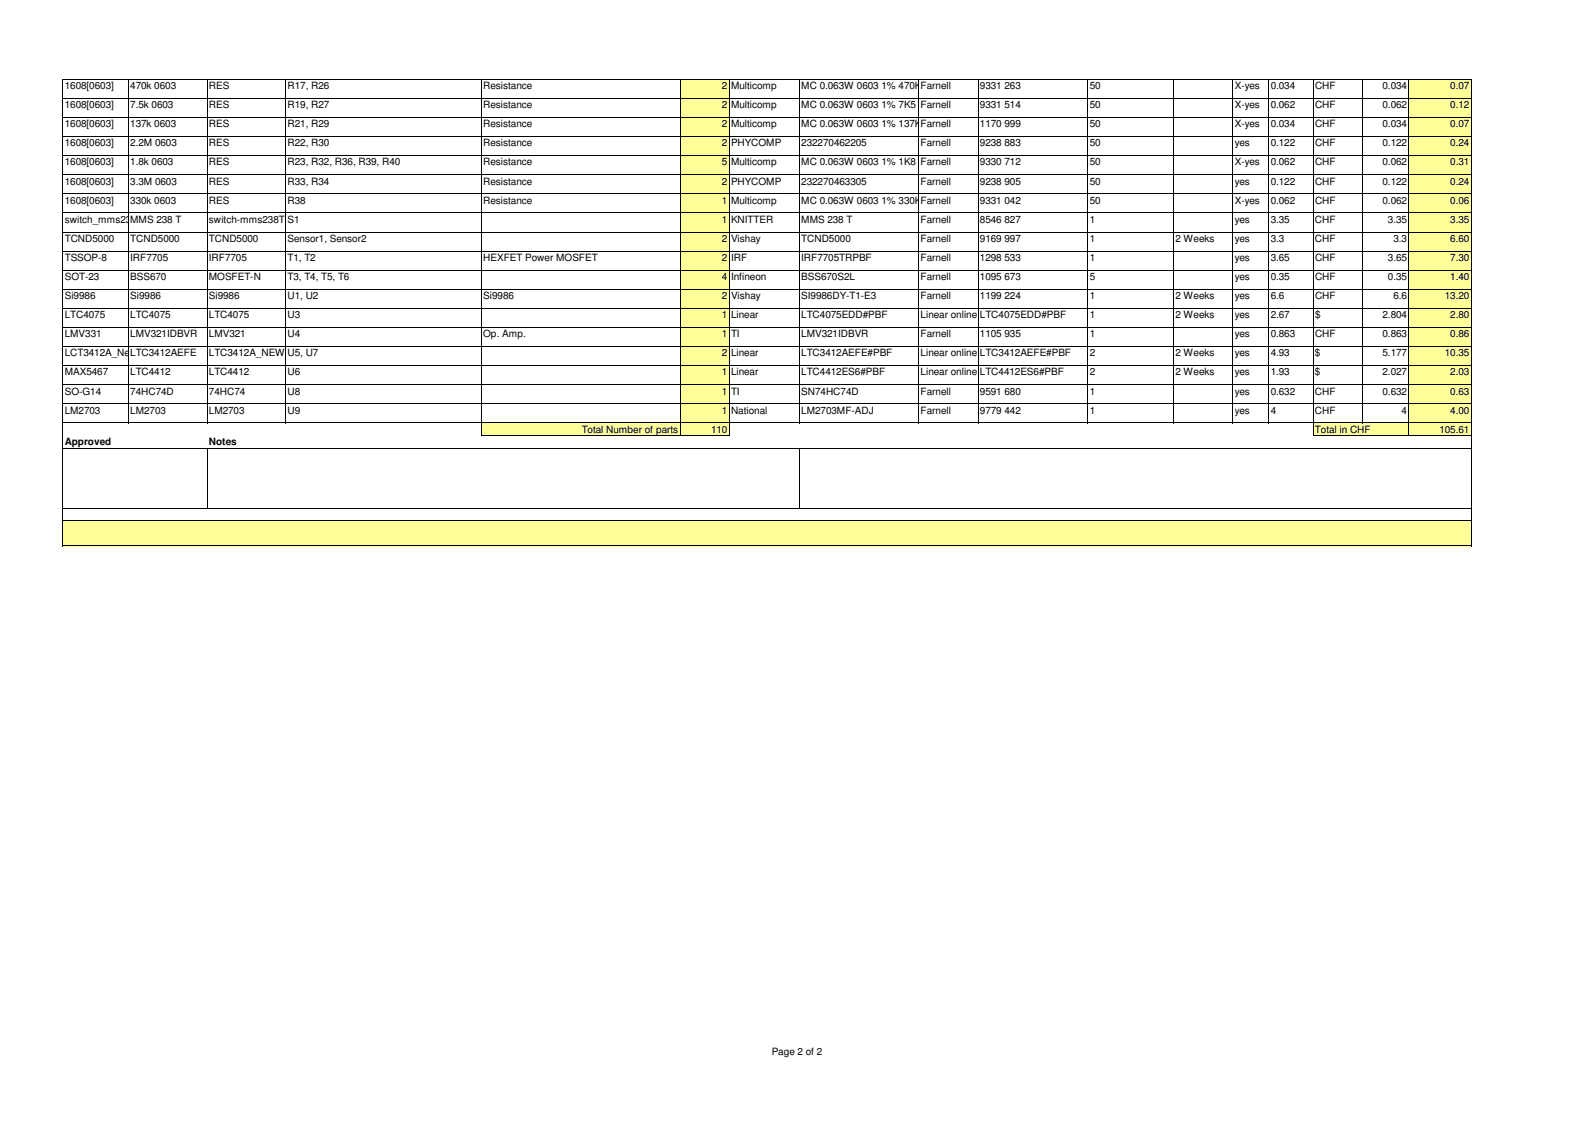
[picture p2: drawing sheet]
<svg xmlns="http://www.w3.org/2000/svg" width="297mm" height="210mm" viewBox="0 0 297 210" stroke-linecap="round" stroke-linejoin="round" font-family="sans-serif">
<defs><g id="words">
<g font-size="1.9">
<text x="12.1" y="16.6">1608[0603]</text>
<text x="24.3" y="16.6">470k 0603</text>
<text x="38.9" y="16.6">RES</text>
<text x="53.5" y="16.6">R17, R26</text>
<text x="90" y="16.6">Resistance</text>
<text x="134.4" y="16.6">2 Multicomp</text>
<text x="149.2" y="16.6">MC 0.063W 0603 1% 470K</text>
<text x="171.4" y="16.6">Farnell</text>
<text x="182.5" y="16.6">9331 263</text>
<text x="202.9" y="16.6">50</text>
<text x="230" y="16.6">X-yes</text>
<text x="236.6" y="16.6">0.034</text>
<text x="244.9" y="16.6">CHF</text>
<text x="257.5" y="16.6">0.034</text>
<text x="270.1" y="16.6">0.07</text>
<text x="12.1" y="23.7">1608[0603]</text>
<text x="12.1" y="20.2">1608[0603]</text>
<text x="24.3" y="23.7">137k 0603</text>
<text x="24.3" y="20.2">7.5k 0603</text>
<text x="38.9" y="23.7">RES</text>
<text x="38.9" y="20.2">RES</text>
<text x="53.5" y="23.7">R21, R29</text>
<text x="53.5" y="20.2">R19, R27</text>
<text x="90" y="23.7">Resistance</text>
<text x="90" y="20.2">Resistance</text>
<text x="134.4" y="23.7">2 Multicomp</text>
<text x="134.4" y="20.2">2 Multicomp</text>
<text x="149.2" y="20.2">MC 0.063W 0603 1% 7K5 Farnell</text>
<text x="149.2" y="23.7">MC 0.063W 0603 1% 137K</text>
<text x="171.4" y="23.7">Farnell</text>
<text x="182.5" y="20.2">9331 514</text>
<text x="182.5" y="23.7">1170 999</text>
<text x="202.9" y="20.2">50</text>
<text x="202.9" y="23.7">50</text>
<text x="230" y="20.2">X-yes</text>
<text x="230" y="23.7">X-yes</text>
<text x="236.6" y="20.2">0.062</text>
<text x="236.6" y="23.7">0.034</text>
<text x="244.9" y="20.2">CHF</text>
<text x="244.9" y="23.7">CHF</text>
<text x="257.5" y="20.2">0.062</text>
<text x="257.5" y="23.7">0.034</text>
<text x="270.1" y="20.2">0.12</text>
<text x="270.1" y="23.7">0.07</text>
<text x="12.1" y="27.3">1608[0603]</text>
<text x="24.3" y="27.3">2.2M 0603</text>
<text x="38.9" y="27.3">RES</text>
<text x="53.5" y="27.3">R22, R30</text>
<text x="90" y="27.3">Resistance</text>
<text x="134.4" y="27.3">2 PHYCOMP</text>
<text x="149.2" y="27.3">232270462205</text>
<text x="171.4" y="27.3">Farnell</text>
<text x="182.5" y="27.3">9238 883</text>
<text x="202.9" y="27.3">50</text>
<text x="230" y="27.3">yes</text>
<text x="236.6" y="27.3">0.122</text>
<text x="244.9" y="27.3">CHF</text>
<text x="257.5" y="27.3">0.122</text>
<text x="270.1" y="27.3">0.24</text>
<text x="12.1" y="30.8">1608[0603]</text>
<text x="12.1" y="34.4">1608[0603]</text>
<text x="24.3" y="30.8">1.8k 0603</text>
<text x="24.3" y="34.4">3.3M 0603</text>
<text x="38.9" y="30.8">RES</text>
<text x="38.9" y="34.4">RES</text>
<text x="53.5" y="30.8">R23, R32, R36, R39, R40</text>
<text x="53.5" y="34.4">R33, R34</text>
<text x="90" y="30.8">Resistance</text>
<text x="90" y="34.4">Resistance</text>
<text x="134.4" y="34.4">2 PHYCOMP</text>
<text x="134.4" y="30.8">5 Multicomp</text>
<text x="149.2" y="34.4">232270463305</text>
<text x="149.2" y="30.8">MC 0.063W 0603 1% 1K8 Farnell</text>
<text x="171.4" y="34.4">Farnell</text>
<text x="182.5" y="34.4">9238 905</text>
<text x="182.5" y="30.8">9330 712</text>
<text x="202.9" y="34.4">50</text>
<text x="202.9" y="30.8">50</text>
<text x="230" y="34.4">yes</text>
<text x="230" y="30.8">X-yes</text>
<text x="236.6" y="34.4">0.122</text>
<text x="236.6" y="30.8">0.062</text>
<text x="244.9" y="34.4">CHF</text>
<text x="244.9" y="30.8">CHF</text>
<text x="257.5" y="34.4">0.122</text>
<text x="257.5" y="30.8">0.062</text>
<text x="270.1" y="34.4">0.24</text>
<text x="270.1" y="30.8">0.31</text>
<text x="12.1" y="41.5">switch_mms238t</text>
<text x="12.1" y="37.9">1608[0603]</text>
<text x="24.3" y="41.5">MMS 238 T</text>
<text x="24.3" y="37.9">330k 0603</text>
<text x="38.9" y="41.5">switch-mms238T S1</text>
<text x="38.9" y="37.9">RES</text>
<text x="53.5" y="37.9">R38</text>
<text x="90" y="37.9">Resistance</text>
<text x="134.4" y="41.5">1 KNITTER</text>
<text x="134.4" y="37.9">1 Multicomp</text>
<text x="149.2" y="41.5">MMS 238 T</text>
<text x="149.2" y="37.9">MC 0.063W 0603 1% 330K</text>
<text x="171.4" y="41.5">Farnell</text>
<text x="171.4" y="37.9">Farnell</text>
<text x="182.5" y="41.5">8546 827</text>
<text x="182.5" y="37.9">9331 042</text>
<text x="202.9" y="41.5">1</text>
<text x="202.9" y="37.9">50</text>
<text x="230" y="41.5">yes</text>
<text x="230" y="37.9">X-yes</text>
<text x="236.6" y="41.5">3.35</text>
<text x="236.6" y="37.9">0.062</text>
<text x="244.9" y="41.5">CHF</text>
<text x="244.9" y="37.9">CHF</text>
<text x="257.5" y="37.9">0.062</text>
<text x="258.5" y="41.5">3.35</text>
<text x="270.1" y="41.5">3.35</text>
<text x="270.1" y="37.9">0.06</text>
<text x="12.1" y="45">TCND5000</text>
<text x="24.3" y="45">TCND5000</text>
<text x="38.9" y="45">TCND5000</text>
<text x="53.5" y="45">Sensor1, Sensor2</text>
<text x="134.4" y="45">2 Vishay</text>
<text x="149.2" y="45">TCND5000</text>
<text x="171.4" y="45">Farnell</text>
<text x="182.5" y="45">9169 997</text>
<text x="202.9" y="45">1</text>
<text x="218.9" y="45">2 Weeks</text>
<text x="230" y="45">yes</text>
<text x="236.6" y="45">3.3</text>
<text x="244.9" y="45">CHF</text>
<text x="259.5" y="45">3.3</text>
<text x="270.1" y="45">6.60</text>
<text x="12.1" y="48.6">TSSOP-8</text>
<text x="12.1" y="52.2">SOT-23</text>
<text x="24.3" y="48.6">IRF7705</text>
<text x="24.3" y="52.2">BSS670</text>
<text x="38.9" y="48.6">IRF7705</text>
<text x="38.9" y="52.2">MOSFET-N</text>
<text x="53.5" y="48.6">T1, T2</text>
<text x="53.5" y="52.2">T3, T4, T5, T6</text>
<text x="90" y="48.6">HEXFET Power MOSFET</text>
<text x="134.4" y="48.6">2 IRF</text>
<text x="134.4" y="52.2">4 Infineon</text>
<text x="149.2" y="48.6">IRF7705TRPBF</text>
<text x="149.2" y="52.2">BSS670S2L</text>
<text x="171.4" y="48.6">Farnell</text>
<text x="171.4" y="52.2">Farnell</text>
<text x="182.5" y="48.6">1298 533</text>
<text x="182.5" y="52.2">1095 673</text>
<text x="202.9" y="48.6">1</text>
<text x="202.9" y="52.2">5</text>
<text x="230" y="48.6">yes</text>
<text x="230" y="52.2">yes</text>
<text x="236.6" y="48.6">3.65</text>
<text x="236.6" y="52.2">0.35</text>
<text x="244.9" y="48.6">CHF</text>
<text x="244.9" y="52.2">CHF</text>
<text x="258.5" y="48.6">3.65</text>
<text x="258.5" y="52.2">0.35</text>
<text x="270.1" y="48.6">7.30</text>
<text x="270.1" y="52.2">1.40</text>
<text x="12.1" y="55.7">Si9986</text>
<text x="12.1" y="59.3">LTC4075</text>
<text x="24.3" y="55.7">Si9986</text>
<text x="24.3" y="59.3">LTC4075</text>
<text x="38.9" y="55.7">Si9986</text>
<text x="38.9" y="59.3">LTC4075</text>
<text x="53.5" y="55.7">U1, U2</text>
<text x="53.5" y="59.3">U3</text>
<text x="90" y="55.7">Si9986</text>
<text x="134.4" y="55.7">2 Vishay</text>
<text x="134.4" y="59.3">1 Linear</text>
<text x="149.2" y="55.7">SI9986DY-T1-E3</text>
<text x="149.2" y="59.3">LTC4075EDD#PBF</text>
<text x="171.4" y="55.7">Farnell</text>
<text x="171.4" y="59.3">Linear online LTC4075EDD#PBF</text>
<text x="182.5" y="55.7">1199 224</text>
<text x="202.9" y="59.3">1</text>
<text x="202.9" y="55.7">1</text>
<text x="218.9" y="59.3">2 Weeks</text>
<text x="218.9" y="55.7">2 Weeks</text>
<text x="230" y="55.7">yes</text>
<text x="230" y="59.3">yes</text>
<text x="236.6" y="55.7">6.6</text>
<text x="236.6" y="59.3">2.67</text>
<text x="244.9" y="55.7">CHF</text>
<text x="244.9" y="59.3">$</text>
<text x="257.5" y="59.3">2.804</text>
<text x="259.5" y="55.7">6.6</text>
<text x="269.1" y="55.7">13.20</text>
<text x="270.1" y="59.3">2.80</text>
<text x="12.1" y="62.8">LMV331</text>
<text x="24.3" y="62.8">LMV321IDBVR</text>
<text x="38.9" y="62.8">LMV321</text>
<text x="53.5" y="62.8">U4</text>
<text x="90" y="62.8">Op. Amp.</text>
<text x="134.4" y="62.8">1 TI</text>
<text x="149.2" y="62.8">LMV321IDBVR</text>
<text x="171.4" y="62.8">Farnell</text>
<text x="182.5" y="62.8">1105 935</text>
<text x="202.9" y="62.8">1</text>
<text x="230" y="62.8">yes</text>
<text x="236.6" y="62.8">0.863</text>
<text x="244.9" y="62.8">CHF</text>
<text x="257.5" y="62.8">0.863</text>
<text x="270.1" y="62.8">0.86</text>
<text x="12.1" y="69.9">MAX5467</text>
<text x="12.1" y="66.4">LCT3412A_New</text>
<text x="24.3" y="69.9">LTC4412</text>
<text x="24.3" y="66.4">LTC3412AEFE</text>
<text x="38.9" y="69.9">LTC4412</text>
<text x="38.9" y="66.4">LTC3412A_NEW U5, U7</text>
<text x="53.5" y="69.9">U6</text>
<text x="134.4" y="69.9">1 Linear</text>
<text x="134.4" y="66.4">2 Linear</text>
<text x="149.2" y="69.9">LTC4412ES6#PBF</text>
<text x="149.2" y="66.4">LTC3412AEFE#PBF</text>
<text x="171.4" y="69.9">Linear online LTC4412ES6#PBF</text>
<text x="171.4" y="66.4">Linear online LTC3412AEFE#PBF</text>
<text x="202.9" y="69.9">2</text>
<text x="202.9" y="66.4">2</text>
<text x="218.9" y="69.9">2 Weeks</text>
<text x="218.9" y="66.4">2 Weeks</text>
<text x="230" y="69.9">yes</text>
<text x="230" y="66.4">yes</text>
<text x="236.6" y="69.9">1.93</text>
<text x="236.6" y="66.4">4.93</text>
<text x="244.9" y="69.9">$</text>
<text x="244.9" y="66.4">$</text>
<text x="257.5" y="69.9">2.027</text>
<text x="257.5" y="66.4">5.177</text>
<text x="269.1" y="66.4">10.35</text>
<text x="270.1" y="69.9">2.03</text>
<text x="12.1" y="73.5">SO-G14</text>
<text x="12.1" y="77">LM2703</text>
<text x="24.3" y="73.5">74HC74D</text>
<text x="24.3" y="77">LM2703</text>
<text x="38.9" y="77">LM2703</text>
<text x="38.9" y="73.5">74HC74</text>
<text x="53.5" y="73.5">U8</text>
<text x="53.5" y="77">U9</text>
<text x="134.4" y="73.5">1 TI</text>
<text x="134.4" y="77">1 National</text>
<text x="149.2" y="77">LM2703MF-ADJ</text>
<text x="149.2" y="73.5">SN74HC74D</text>
<text x="171.4" y="73.5">Farnell</text>
<text x="171.4" y="77">Farnell</text>
<text x="182.5" y="73.5">9591 680</text>
<text x="182.5" y="77">9779 442</text>
<text x="202.9" y="73.5">1</text>
<text x="202.9" y="77">1</text>
<text x="230" y="73.5">yes</text>
<text x="230" y="77">yes</text>
<text x="236.6" y="73.5">0.632</text>
<text x="236.6" y="77">4</text>
<text x="244.9" y="73.5">CHF</text>
<text x="244.9" y="77">CHF</text>
<text x="257.5" y="73.5">0.632</text>
<text x="261" y="77">4</text>
<text x="270.1" y="73.5">0.63</text>
<text x="270.1" y="77">4.00</text>
<text x="12.1" y="82.9">Approved</text>
<text x="38.9" y="82.9">Notes</text>
<text x="108.3" y="80.6">Total Number of parts</text>
<text x="132.4" y="80.6">110</text>
<text x="244.9" y="80.6">Total in CHF</text>
<text x="268" y="80.6">105.61</text>
<text x="143.7" y="196.4">Page 2 of 2</text>
</g>
</g></defs>
<g fill="#ff9">
<path d="M126.7 14.8h9.1v64h-9.1z"/>
<path d="M262.4 14.8h11.6v64h-11.6z"/>
<path d="M89.7 78.8h46.1v2.4h-46.1z"/>
<path d="M244.6 78.8h29.4v2.4h-29.4z"/>
<path d="M11.7 97h26.9v4.7h-26.9z"/>
<path d="M38.6 97h223.8v4.7h-223.8z"/>
<path d="M262.4 97h11.6v4.7h-11.6z"/>
</g>
<g fill="none" stroke="#000" stroke-width=".19">
<path d="M11.7 14.7v87.1M11.8 14.8h262.3M11.8 18.3h262.3M23.9 14.9v64M38.6 14.9v64M53.2 14.9v64M89.7 14.9v66.3M126.7 14.9v66.3M135.8 14.9v66.3M148.9 14.9v64M171.1 14.9v64M182.2 14.9v64"/>
<path d="M202.6 14.9v64M218.6 14.9v64M229.6 14.9v64M236.3 14.9v64M244.6 14.9v66.3M253.8 14.9v64M262.4 14.9v66.3M274 14.9v86.9M11.8 21.9h262.3M11.8 25.4h262.3M11.8 29h262.3M11.8 32.6h262.3"/>
<path d="M11.8 36.1h262.3M11.8 39.7h262.3M11.8 43.2h262.3M11.8 46.8h262.3M11.8 50.3h262.3M11.8 53.9h262.3M11.8 57.4h262.3M11.8 61h262.3M11.8 64.6h262.3M11.8 68.1h262.3M11.8 71.7h262.3M11.8 75.2h262.3"/>
<path d="M11.8 78.8h262.3M11.8 83.6h262.3M11.8 94.7h262.3M11.8 97h262.3M38.6 83.7v11.1M89.7 81.1h46.2M148.9 83.7v11.1M244.6 81.1h29.5M11.8 101.7h262.3"/>
</g>
<use href="#words"/>
</svg>
